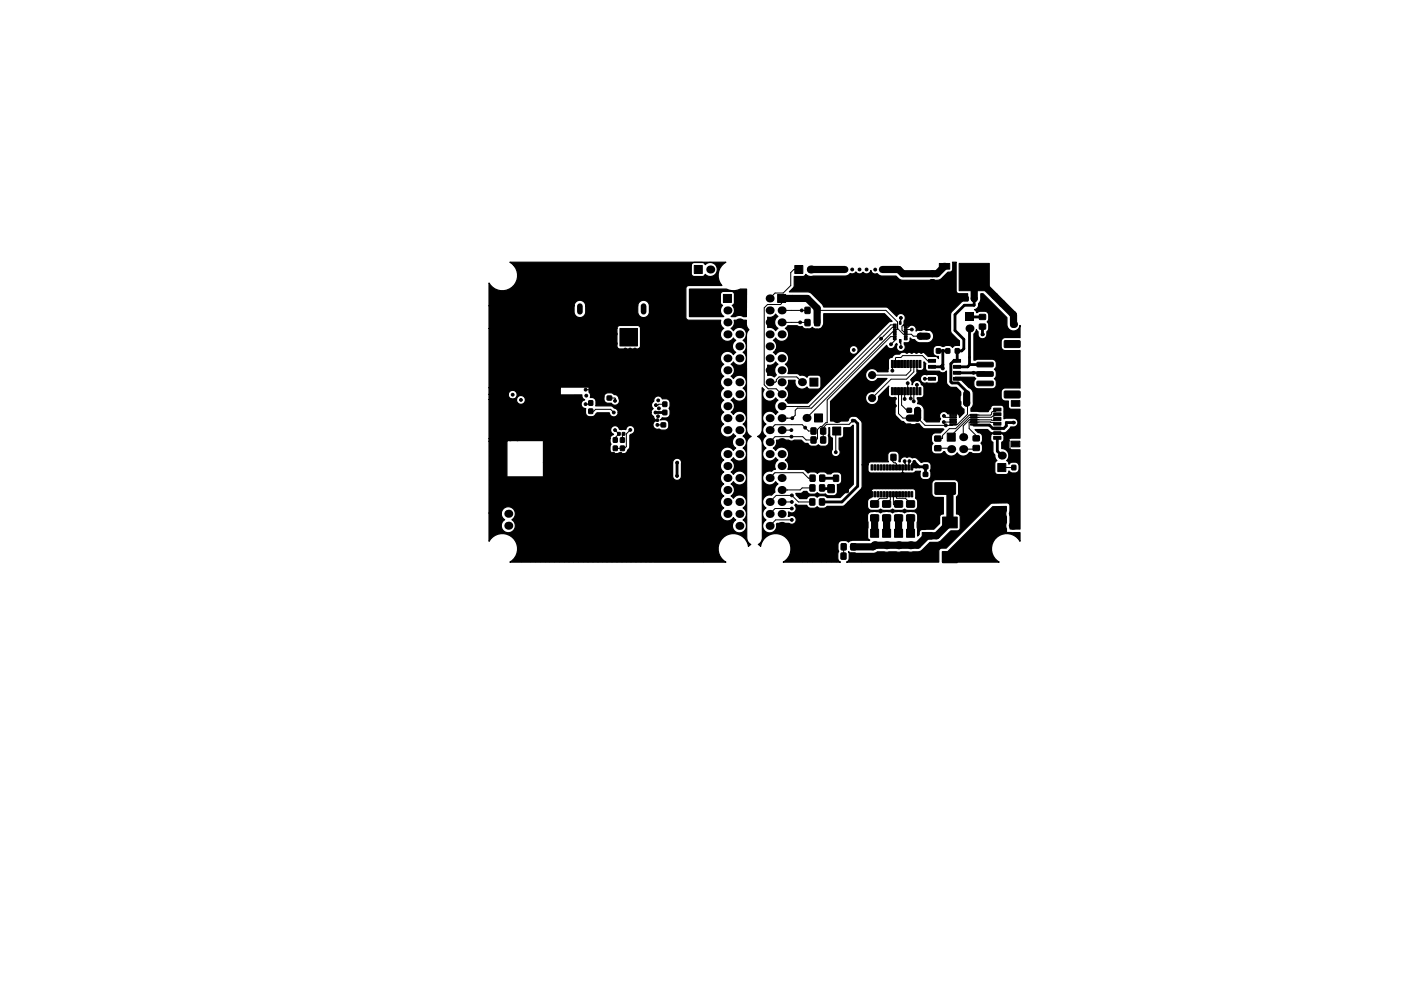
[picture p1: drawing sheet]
<svg xmlns="http://www.w3.org/2000/svg" width="297mm" height="210mm" viewBox="0 0 297 210" stroke-linecap="round" stroke-linejoin="round" font-family="sans-serif">
<g fill="#000" stroke="#000" stroke-width=".21">
<path d="M147.2 56.3h1.7v1.7h-1.7zM168.5 56.3h1.7v1.7h-1.7zM197.3 59.4h.8v.9h-.8zM197.3 57.6h.8v.9h-.8zM199.2 55.9h2.2v1.2h-2.2zM131.4 69.7h3.8v3.7h-3.8zM153.4 62.5h1.7v1.7h-1.7zM164.9 62.5h1.7v1.7h-1.7zM170.7 65.2h1v1.3h-1zM170.7 67.8h1v1.3h-1zM172.8 65.2h1l-.1 1.3h-1zM172.8 67.8h1l-.1 1.3h-1z"/>
<path d="M189 76.5h.4v1.5h-.4zM189.4 71.7h.6v.4h-.6zM189.4 71.2h.6v.4h-.6zM189.4 70.7h.6v.4h-.6zM189.4 70.2h.6v.4h-.6zM189.4 69.7h.6v.4h-.6zM189.4 69.2h.6v.4h-.6zM189.4 68.7h.6v.4h-.6zM189.7 76.5h.4l-.1 1.5h-.4zM190.3 76.5h.4v1.5h-.4zM190.7 72h.3v.6h-.3zM190.7 68.2h.3v.6h-.3z"/>
<path d="M191 76.5h.4l-.1 1.5h-.4zM191.6 76.5h.4v1.5h-.4zM191.7 68.7h.6v.4h-.6zM191.7 69.2h.6v.4h-.6zM191.7 69.7h.6v.4h-.6zM191.7 70.2h.6v.4h-.6zM191.7 70.7h.6v.4h-.6zM191.7 71.2h.6v.4h-.6zM191.7 71.7h.6v.4h-.6zM192.3 76.5h.4l-.1 1.5h-.4zM192.9 76.5h.4v1.5h-.4zM193.6 76.5h.4l-.1 1.5h-.4z"/>
<path d="M194.2 76.5h.4v1.5h-.4zM194.9 76.5h.4l-.1 1.5h-.4zM194.7 69.1h.8v.9h-.8zM194.7 70.9h.8v.9h-.8zM196.9 78.8h1.5v.6h-1.5zM196.9 77.5h1.5v.6h-1.5zM196.9 76.3h1.5v.6h-1.5zM196.2 69.1h.9l-.1 .9h-.8zM196.2 70.9h.9l-.1 .9h-.8zM199.2 60.5h2.2v1.2h-2.2zM198.5 72.2l.9 .1-.1 .9-.8-.1zM198.5 74h.9l-.1 .9h-.8z"/>
<path d="M200.5 72.2l.9 .1-.1 .9-.8-.1zM200.5 74h.9l-.1 .9h-.8zM202.2 76.3h1.5v.6h-1.5zM202.2 77.5h1.5v.6h-1.5zM202.2 78.8h1.5v.6h-1.5zM202.5 72.2l.9 .1-.1 .9-.8-.1zM202.5 74h.9l-.1 .9h-.8zM203.4 55.9h6.4v5.8h-6.4zM204.3 63h.9l.1 .8h-.9zM204.7 66.3h1.7v1.7h-1.7zM206.1 63h.9v.8h-.9zM207.7 68.8h1.2v1h-1.2z"/>
<path d="M207.7 66.7h1.2v1l-1.2 .1zM207.2 74.9h3.2l.2 .1v.6l-.2 .2h-3.1l-.2-.2zM207.2 76.9h3.2l.2 .1v.6l-.2 .2h-3.1l-.2-.2zM207.2 78.9h3.2l.2 .1v.6l-.2 .2h-3.1l-.2-.2zM213 72.3h3.1l.2 .2v1.1l-.2 .1h-3l-.2-.2zM124.8 85l.9 .1-.1 .9-.8-.1zM124.8 86.8h.9l-.1 .9h-.8zM127 84h.9v.8l-.9 .1zM128.7 84h.9l.1 .8-.9 .1zM130 92.9h.9l-.1 .9h-.8zM130 94.7h.9l-.1 .9-.8-.1zM131 91.8h.5v.5h-.5z"/>
<path d="M131.6 94.7h.8v.9h-.9zM131.6 92.9h.8v.9h-.9zM131.9 91.8h.6l-.1 .5h-.5zM140.2 89.7h.9v.8l-.9 .1zM140.6 85.3h.8l-.1 .9h-.8zM140.6 87.1h.8l-.1 .9h-.8zM141.9 89.7h.9l.1 .8-.9 .1zM171.7 80.2h1.7v1.7h-1.7zM172 92.7h1v1.3h-1zM172 90.8h1v1.3h-1zM172.7 87.8h1.7v1.7h-1.7zM174 92.7h1v1.3h-1z"/>
<path d="M174 90.8h1v1.3h-1zM176.6 90.6h1.7v1.7h-1.7zM184.7 98.6h.4v1.1h-.4zM185.3 98.6h.4v1.1h-.4zM186 98.6h.4v1.1h-.4zM186.6 98.6h.4v1.1h-.4zM187.3 98.6h.4v1.1h-.4zM186.9 96.4h1v1.3h-1zM187.9 98.6h.4v1.1h-.4zM188.6 98.6h.4v1.1h-.4zM189 82.3h.4v1.4h-.4zM189.2 98.6h.4v1.1h-.4z"/>
<path d="M188.9 96.4h1v1.3h-1zM189.7 82.3h.4l-.1 1.4h-.4zM189.9 98.6h.4v1.1h-.4zM190.3 82.3h.4v1.4h-.4zM190.5 98.6h.4v1.1h-.4zM191 82.3h.4l-.1 1.4h-.4zM191.2 98.6h.4v1.1h-.4zM191.6 82.2l.4 .1v1.4h-.4zM191.8 98.6h.4v1.1h-.4zM192.3 82.3h.4l-.1 1.4h-.4zM192.5 98.6h.4v1.1h-.4zM192.3 90h.9l-.1 .9h-.8z"/>
<path d="M192.3 88.2l.9 .1-.1 .9-.8-.1zM192.3 86.6h.9v.8l-.9 .1zM192.9 82.3h.4v1.4h-.4zM193.1 98.6h.4v1.1h-.4zM193.6 82.3h.4l-.1 1.4h-.4zM194.2 82.3h.4v1.4h-.4zM194.1 90h.9l-.1 .9h-.8zM194.1 88.2h.9l-.1 .9h-.8zM194.1 86.6h.9v.8l-.9 .1zM194.9 82.3h.4l-.1 1.4h-.4zM195.8 98.6h.9v.8l-.9 .1zM196.9 80.1h1.5v.6h-1.5z"/>
<path d="M197.5 98.6h.9l.1 .8-.9 .1zM198.2 92.5h1.2l.1 1-1.3 .1zM198.2 94.6h1.2l.1 1h-1.3zM200.8 91.9h1.7v1.7h-1.7zM201.4 89.9h1.4v.3h-1.4zM201.4 89.4h1.4v.3h-1.4zM201.4 88.9h1.4v.3h-1.4zM201.4 88.4h1.4v.3h-1.4zM201.4 87.9h1.4v.3h-1.4zM202.2 80.1h1.5v.6h-1.5zM202.7 83.1h.9l.1 .8-.9 .1zM202.8 85.1h.9v.8l-.9 .1z"/>
<path d="M204.5 83.1h.9v.8l-.9 .1zM204.5 85.1h.9v.8l-.9 .1zM205.8 87.9h1.4v.3h-1.4zM205.8 88.4h1.4v.3h-1.4zM205.8 88.9h1.4v.3h-1.4zM205.8 89.4h1.4v.3h-1.4zM205.8 89.9h1.4v.3h-1.4zM206.4 94.5h1.2v1l-1.2 .1zM206.4 92.5h1.2v1h-1.2zM207.2 80.9h3.2l.2 .1v.6l-.2 .2h-3.1l-.2-.2zM210.7 86.6h1.5v.6h-1.5zM210.7 87.6h1.5v.6h-1.5z"/>
<path d="M210.7 88.6h1.5v.6h-1.5zM210.7 89.6h1.5v.6h-1.5zM210.7 90.6h1.5v.6h-1.5zM210.7 91.6h1.5v.6h-1.5zM210.7 92.6h1.5v.6h-1.5zM214.4 85h1.8v1.2h-1.8zM214.4 93.6h1.8v1.2h-1.8zM214.5 97h.9l-.1 .9h-.8zM214.5 98.7l.9 .1-.1 .9-.8-.1zM213 83h3.1l.2 .2v1.1l-.2 .1h-3l-.2-.2zM104.4 108.1h1.7v1.7h-1.7zM171.7 105.9h1v1.2h-1z"/>
<path d="M171.8 102.9h1l-.1 1.3-1-.1zM171.8 100.8h1v1.3h-1zM173.8 105.9h1v1.2h-1zM173.8 102.9h1v1.3l-1-.1zM173.8 100.8h1v1.3h-1zM175.6 102.9h1.3l-.1 1.6h-1.3zM176.8 100.8l1 .1-.1 1.2h-1zM178.3 117.4h1.1l-.1 1.2h-1zM178.4 115.4h1v1.3l-1-.1zM178.8 100.8l1 .1v1.2h-1zM178.5 102.9h1.3v1.6h-1.3zM180.4 117.4h1v1.2h-1z"/>
<path d="M180.4 115.4h1v1.3l-1-.1zM184.6 112.3h1.7v1.7h-1.7zM184.7 104.3h.4v1.1h-.4zM185.3 104.3h.4v1.1h-.4zM184.6 106.3h1.6l.1 1.2-1.6 .1zM184.6 109.3l1.6-.1 .1 1.3-1.6 .1zM186 104.3h.4v1.1h-.4zM186.6 104.3h.4v1.1h-.4zM187.1 112.3h1.7v1.7h-1.7zM187.3 104.3h.4v1.1h-.4zM187.9 104.3h.4v1.1h-.4zM187.2 106.3h1.6v1.2l-1.6 .1z"/>
<path d="M187.2 109.3l1.6-.1v1.3l-1.6 .1zM188.6 104.3h.4v1.1h-.4zM189.2 104.3h.4v1.1h-.4zM189.7 112.3h1.7v1.7h-1.7zM189.9 104.3h.4v1.1h-.4zM190.5 104.3h.4v1.1h-.4zM189.7 106.3h1.6v1.2l-1.6 .1zM189.7 109.3l1.6-.1v1.3l-1.6 .1zM191.2 104.3h.4v1.1h-.4zM192.2 112.3h1.7v1.7h-1.7zM191.8 104.3h.4v1.1h-.4zM192.5 104.3h.4v1.1h-.4z"/>
<path d="M193.1 104.3h.4v1.1h-.4zM192.3 106.3h1.5l.1 1.2-1.6 .1zM192.3 109.3l1.5-.1 .1 1.3-1.6 .1zM195.5 117.4h2.1v1.4h-2.1zM195.5 113h2.1v1.4h-2.1zM195.8 100.2h.9v.8l-.9 .1zM197.5 100.2h.9v.8l-.9 .1zM198.3 102.5l4.2-.1 .1 .2v2.2l-.2 .1h-4.1l-.1-.3zM199.9 109.7h3.1v2.3h-3.1zM199.9 117.1h3.1v2.3h-3.1zM206.7 102.5l4.2-.1 .1 .2v2.2l-.2 .1h-4.1l-.1-.3zM211.3 108.1h1.7v1.7h-1.7z"/>
<path d="M211.6 98.3h1.7v1.7h-1.7z"/>
<circle cx="174" cy="57.2" r=".3"/>
<circle cx="175.3" cy="59.4" r=".3"/>
<circle cx="175.7" cy="57.2" r=".3"/>
<circle cx="176.3" cy="59.4" r=".3"/>
<circle cx="177.3" cy="59.4" r=".3"/>
<circle cx="177.6" cy="57.2" r=".3"/>
<circle cx="178.3" cy="59.4" r=".3"/>
<circle cx="179.1" cy="57.2" r=".3"/>
<circle cx="179.3" cy="59.4" r=".3"/>
<circle cx="180.3" cy="59.4" r=".3"/>
<circle cx="180.7" cy="57.2" r=".3"/>
<circle cx="181.4" cy="59.4" r=".3"/>
<circle cx="182.2" cy="57.2" r=".3"/>
<circle cx="183.7" cy="57.2" r=".3"/>
<circle cx="185.6" cy="57.2" r=".3"/>
<circle cx="187.1" cy="57.2" r=".3"/>
<circle cx="112.4" cy="74.3" r=".3"/>
<circle cx="112.8" cy="73.4" r=".3"/>
<circle cx="113.4" cy="74.3" r=".3"/>
<circle cx="113.8" cy="73.4" r=".3"/>
<circle cx="114.4" cy="74.3" r=".3"/>
<circle cx="115.8" cy="70.9" r=".3"/>
<circle cx="115.8" cy="72.4" r=".3"/>
<circle cx="115.8" cy="69.3" r=".3"/>
<circle cx="116.3" cy="70.1" r=".3"/>
<circle cx="116.3" cy="71.6" r=".3"/>
<circle cx="116.8" cy="70.9" r=".3"/>
<circle cx="116.8" cy="72.4" r=".3"/>
<circle cx="116.8" cy="69.3" r=".3"/>
<circle cx="117.3" cy="71.6" r=".3"/>
<circle cx="117.3" cy="70.1" r=".3"/>
<circle cx="117.9" cy="69.3" r=".3"/>
<circle cx="117.9" cy="72.4" r=".3"/>
<circle cx="117.9" cy="70.9" r=".3"/>
<circle cx="118.4" cy="70.1" r=".3"/>
<circle cx="118.4" cy="71.6" r=".3"/>
<circle cx="118.9" cy="72.4" r=".3"/>
<circle cx="118.9" cy="70.9" r=".3"/>
<circle cx="118.9" cy="69.3" r=".3"/>
<circle cx="119.4" cy="70.1" r=".3"/>
<circle cx="119.4" cy="71.6" r=".3"/>
<circle cx="119.9" cy="72.4" r=".3"/>
<circle cx="119.9" cy="70.9" r=".3"/>
<circle cx="119.9" cy="69.3" r=".3"/>
<circle cx="120.4" cy="71.6" r=".3"/>
<circle cx="120.4" cy="70.1" r=".3"/>
<circle cx="120.9" cy="72.4" r=".3"/>
<circle cx="120.9" cy="69.3" r=".3"/>
<circle cx="120.9" cy="70.9" r=".3"/>
<circle cx="122.4" cy="72.9" r=".3"/>
<circle cx="122.4" cy="70.9" r=".3"/>
<circle cx="122.4" cy="68.8" r=".3"/>
<circle cx="122.9" cy="69.8" r=".3"/>
<circle cx="122.9" cy="68.1" r=".3"/>
<circle cx="122.9" cy="71.9" r=".3"/>
<circle cx="123.4" cy="70.9" r=".3"/>
<circle cx="123.4" cy="68.8" r=".3"/>
<circle cx="123.4" cy="72.9" r=".3"/>
<circle cx="124" cy="69.8" r=".3"/>
<circle cx="124" cy="68.1" r=".3"/>
<circle cx="124.5" cy="68.8" r=".3"/>
<circle cx="125" cy="68.1" r=".3"/>
<circle cx="125.5" cy="68.8" r=".3"/>
<circle cx="126" cy="68.1" r=".3"/>
<circle cx="126.1" cy="71.5" r="1.86"/>
<circle cx="126.5" cy="68.8" r=".3"/>
<circle cx="127" cy="68.1" r=".3"/>
<circle cx="127.5" cy="68.8" r=".3"/>
<circle cx="128" cy="69.8" r=".3"/>
<circle cx="128" cy="68.1" r=".3"/>
<circle cx="128.5" cy="70.9" r=".3"/>
<circle cx="128.5" cy="68.8" r=".3"/>
<circle cx="128.5" cy="72.9" r=".3"/>
<circle cx="129" cy="68.1" r=".3"/>
<circle cx="129" cy="69.8" r=".3"/>
<circle cx="129" cy="71.9" r=".3"/>
<circle cx="129.5" cy="72.9" r=".3"/>
<circle cx="129.5" cy="68.8" r=".3"/>
<circle cx="129.5" cy="70.9" r=".3"/>
<circle cx="130" cy="69.8" r=".3"/>
<circle cx="130" cy="71.9" r=".3"/>
<circle cx="130.6" cy="72.9" r=".3"/>
<circle cx="130.6" cy="70.9" r=".3"/>
<circle cx="132.1" cy="76.4" r=".3"/>
<circle cx="132.1" cy="74.9" r=".3"/>
<circle cx="132.6" cy="75.7" r=".3"/>
<circle cx="132.6" cy="74.2" r=".3"/>
<circle cx="133.1" cy="76.4" r=".3"/>
<circle cx="133.1" cy="74.9" r=".3"/>
<circle cx="133.6" cy="75.7" r=".3"/>
<circle cx="133.6" cy="74.2" r=".3"/>
<circle cx="134.1" cy="74.9" r=".3"/>
<circle cx="134.1" cy="76.4" r=".3"/>
<circle cx="134.6" cy="74.2" r=".3"/>
<circle cx="134.6" cy="77.2" r=".3"/>
<circle cx="134.6" cy="75.7" r=".3"/>
<circle cx="135.1" cy="74.9" r=".3"/>
<circle cx="135.1" cy="76.4" r=".3"/>
<circle cx="135.6" cy="75.7" r=".3"/>
<circle cx="135.6" cy="74.2" r=".3"/>
<circle cx="135.6" cy="77.2" r=".3"/>
<circle cx="136.1" cy="74.9" r=".3"/>
<circle cx="136.1" cy="76.4" r=".3"/>
<circle cx="146.8" cy="64.5" r=".3"/>
<circle cx="146.8" cy="65.5" r=".3"/>
<circle cx="146.8" cy="66.5" r=".3"/>
<circle cx="146.8" cy="63.5" r=".3"/>
<circle cx="147.6" cy="66" r=".3"/>
<circle cx="147.6" cy="65" r=".3"/>
<circle cx="147.6" cy="64" r=".3"/>
<circle cx="148.3" cy="64.5" r=".3"/>
<circle cx="148.3" cy="65.5" r=".3"/>
<circle cx="148.3" cy="66.5" r=".3"/>
<circle cx="149.1" cy="65" r=".3"/>
<circle cx="149.1" cy="66" r=".3"/>
<circle cx="149.9" cy="65.5" r=".3"/>
<circle cx="149.9" cy="66.5" r=".3"/>
<circle cx="169.7" cy="68.4" r=".3"/>
<circle cx="170" cy="65.9" r=".3"/>
<circle cx="171.2" cy="70.1" r=".3"/>
<circle cx="171.7" cy="70.9" r=".3"/>
<circle cx="172.2" cy="70.1" r=".3"/>
<circle cx="172.7" cy="70.9" r=".3"/>
<circle cx="173.2" cy="70.1" r=".3"/>
<circle cx="173.7" cy="70.9" r=".3"/>
<circle cx="174.2" cy="62.5" r=".3"/>
<circle cx="174.2" cy="70.1" r=".3"/>
<circle cx="174.8" cy="61.7" r=".3"/>
<circle cx="174.8" cy="60.2" r=".3"/>
<circle cx="174.8" cy="63.2" r=".3"/>
<circle cx="174.8" cy="69.3" r=".3"/>
<circle cx="174.8" cy="70.9" r=".3"/>
<circle cx="175.3" cy="70.1" r=".3"/>
<circle cx="175.3" cy="67.1" r=".3"/>
<circle cx="175.3" cy="62.5" r=".3"/>
<circle cx="175.3" cy="68.6" r=".3"/>
<circle cx="175.3" cy="64" r=".3"/>
<circle cx="175.8" cy="60.2" r=".3"/>
<circle cx="175.8" cy="69.3" r=".3"/>
<circle cx="175.8" cy="63.2" r=".3"/>
<circle cx="175.8" cy="67.8" r=".3"/>
<circle cx="176.3" cy="64" r=".3"/>
<circle cx="176.3" cy="68.6" r=".3"/>
<circle cx="176.3" cy="67.1" r=".3"/>
<circle cx="176.8" cy="63.2" r=".3"/>
<circle cx="176.8" cy="67.8" r=".3"/>
<circle cx="176.8" cy="60.2" r=".3"/>
<circle cx="177.3" cy="64" r=".3"/>
<circle cx="177.3" cy="67.1" r=".3"/>
<circle cx="177.8" cy="60.2" r=".3"/>
<circle cx="177.8" cy="63.2" r=".3"/>
<circle cx="177.8" cy="67.8" r=".3"/>
<circle cx="178.3" cy="67.1" r=".3"/>
<circle cx="178.3" cy="64" r=".3"/>
<circle cx="178.8" cy="60.2" r=".3"/>
<circle cx="178.8" cy="67.8" r=".3"/>
<circle cx="178.8" cy="63.2" r=".3"/>
<circle cx="179.3" cy="67.1" r=".3"/>
<circle cx="179.3" cy="64" r=".3"/>
<circle cx="179.8" cy="67.8" r=".3"/>
<circle cx="179.8" cy="63.2" r=".3"/>
<circle cx="179.8" cy="60.2" r=".3"/>
<circle cx="180.3" cy="67.1" r=".3"/>
<circle cx="180.3" cy="64" r=".3"/>
<circle cx="180.8" cy="60.2" r=".3"/>
<circle cx="180.8" cy="67.8" r=".3"/>
<circle cx="181" cy="74.2" r=".3"/>
<circle cx="181.9" cy="60.2" r=".3"/>
<circle cx="182.6" cy="71.6" r=".3"/>
<circle cx="183.4" cy="71.1" r=".3"/>
<circle cx="183.4" cy="72.1" r=".3"/>
<circle cx="184.2" cy="71.6" r=".3"/>
<circle cx="184.2" cy="70.6" r=".3"/>
<circle cx="184.9" cy="79.6" r=".75"/>
<circle cx="184.9" cy="71.1" r=".3"/>
<circle cx="186.8" cy="71.8" r=".3"/>
<circle cx="188.9" cy="73" r=".3"/>
<circle cx="189.2" cy="78.6" r=".3"/>
<circle cx="191" cy="73.6" r=".3"/>
<circle cx="191" cy="67.4" r=".3"/>
<circle cx="192.3" cy="74.7" r=".3"/>
<circle cx="192.8" cy="73.9" r=".3"/>
<circle cx="193.3" cy="74.7" r=".3"/>
<circle cx="193.3" cy="73.1" r=".3"/>
<circle cx="193.3" cy="69.9" r=".3"/>
<circle cx="193.8" cy="73.9" r=".3"/>
<circle cx="194.3" cy="73.1" r=".3"/>
<circle cx="194.3" cy="74.7" r=".3"/>
<circle cx="194.8" cy="73.9" r=".3"/>
<circle cx="195.3" cy="73.1" r=".3"/>
<circle cx="195.3" cy="74.7" r=".3"/>
<circle cx="195.8" cy="73.9" r=".3"/>
<circle cx="196.3" cy="74.7" r=".3"/>
<circle cx="196.3" cy="73.1" r=".3"/>
<circle cx="196.9" cy="73.9" r=".3"/>
<circle cx="197.4" cy="74.7" r=".3"/>
<circle cx="197.4" cy="73.1" r=".3"/>
<circle cx="199.9" cy="78.2" r=".3"/>
<circle cx="199.9" cy="74.4" r=".3"/>
<circle cx="206.4" cy="79.1" r=".3"/>
<circle cx="207.5" cy="72.9" r=".3"/>
<circle cx="208" cy="73.7" r=".3"/>
<circle cx="208.3" cy="70.9" r=".3"/>
<circle cx="208.5" cy="72.9" r=".3"/>
<circle cx="209" cy="73.7" r=".3"/>
<circle cx="209.6" cy="72.9" r=".3"/>
<circle cx="210.1" cy="73.7" r=".3"/>
<circle cx="210.6" cy="72.9" r=".3"/>
<circle cx="210.9" cy="62.9" r=".3"/>
<circle cx="211.1" cy="73.7" r=".3"/>
<circle cx="211.6" cy="72.9" r=".3"/>
<circle cx="211.7" cy="63.6" r=".3"/>
<circle cx="212.5" cy="64.4" r=".3"/>
<circle cx="213.2" cy="65.1" r=".3"/>
<circle cx="214" cy="65.9" r=".3"/>
<circle cx="214.8" cy="66.7" r=".3"/>
<circle cx="214.9" cy="67.8" r=".3"/>
<circle cx="214.9" cy="68.8" r=".3"/>
<circle cx="104.1" cy="95.8" r=".3"/>
<circle cx="104.1" cy="98.8" r=".3"/>
<circle cx="104.1" cy="93.7" r=".3"/>
<circle cx="104.1" cy="94.7" r=".3"/>
<circle cx="104.1" cy="99.8" r=".3"/>
<circle cx="104.1" cy="97.8" r=".3"/>
<circle cx="104.1" cy="96.8" r=".3"/>
<circle cx="104.9" cy="94.2" r=".3"/>
<circle cx="104.9" cy="98.3" r=".3"/>
<circle cx="104.9" cy="95.2" r=".3"/>
<circle cx="104.9" cy="97.3" r=".3"/>
<circle cx="104.9" cy="96.3" r=".3"/>
<circle cx="104.9" cy="99.3" r=".3"/>
<circle cx="106.7" cy="93.2" r=".3"/>
<circle cx="106.7" cy="92.2" r=".3"/>
<circle cx="107.4" cy="92.7" r=".3"/>
<circle cx="108.2" cy="92.2" r=".3"/>
<circle cx="108.2" cy="93.2" r=".3"/>
<circle cx="108.7" cy="83.7" r=".3"/>
<circle cx="109" cy="92.7" r=".3"/>
<circle cx="109.7" cy="92.2" r=".3"/>
<circle cx="109.7" cy="93.2" r=".3"/>
<circle cx="110.4" cy="84.8" r=".3"/>
<circle cx="113.3" cy="91.9" r=".3"/>
<circle cx="113.3" cy="92.7" r=".3"/>
<circle cx="114" cy="91.4" r=".3"/>
<circle cx="114" cy="92.2" r=".3"/>
<circle cx="115.8" cy="95.8" r=".3"/>
<circle cx="115.8" cy="97.3" r=".3"/>
<circle cx="115.8" cy="94.2" r=".3"/>
<circle cx="116.3" cy="93.5" r=".3"/>
<circle cx="116.3" cy="95" r=".3"/>
<circle cx="116.3" cy="96.5" r=".3"/>
<circle cx="116.8" cy="95.8" r=".3"/>
<circle cx="116.8" cy="97.3" r=".3"/>
<circle cx="116.8" cy="94.2" r=".3"/>
<circle cx="117.3" cy="95" r=".3"/>
<circle cx="117.3" cy="96.5" r=".3"/>
<circle cx="117.3" cy="93.5" r=".3"/>
<circle cx="117.9" cy="95.8" r=".3"/>
<circle cx="117.9" cy="94.2" r=".3"/>
<circle cx="117.9" cy="97.3" r=".3"/>
<circle cx="123.2" cy="89.9" r=".3"/>
<circle cx="123.2" cy="91.4" r=".3"/>
<circle cx="123.7" cy="90.7" r=".3"/>
<circle cx="124.1" cy="85.7" r=".3"/>
<circle cx="124.2" cy="82.7" r=".3"/>
<circle cx="124.2" cy="91.4" r=".3"/>
<circle cx="124.2" cy="89.9" r=".3"/>
<circle cx="124.3" cy="83.9" r=".3"/>
<circle cx="124.7" cy="90.7" r=".3"/>
<circle cx="125.2" cy="89.9" r=".3"/>
<circle cx="125.2" cy="91.4" r=".3"/>
<circle cx="129.3" cy="97.3" r=".3"/>
<circle cx="129.3" cy="96.5" r=".3"/>
<circle cx="130" cy="97" r=".3"/>
<circle cx="130" cy="96.3" r=".3"/>
<circle cx="130.1" cy="87.5" r=".3"/>
<circle cx="130.4" cy="91.2" r=".3"/>
<circle cx="130.4" cy="85" r=".3"/>
<circle cx="130.8" cy="97.3" r=".3"/>
<circle cx="130.8" cy="96.5" r=".3"/>
<circle cx="131.6" cy="96.3" r=".3"/>
<circle cx="131.6" cy="97" r=".3"/>
<circle cx="132.3" cy="96.5" r=".3"/>
<circle cx="132.3" cy="97.3" r=".3"/>
<circle cx="133.6" cy="91.2" r=".3"/>
<circle cx="134.2" cy="89" r=".3"/>
<circle cx="134.2" cy="88.2" r=".3"/>
<circle cx="134.2" cy="87.4" r=".3"/>
<circle cx="134.2" cy="86.6" r=".3"/>
<circle cx="135.2" cy="88.2" r=".3"/>
<circle cx="135.2" cy="89" r=".3"/>
<circle cx="135.2" cy="87.4" r=".3"/>
<circle cx="135.2" cy="86.6" r=".3"/>
<circle cx="139" cy="87.5" r=".3"/>
<circle cx="139.1" cy="86" r=".3"/>
<circle cx="139.4" cy="90.1" r=".3"/>
<circle cx="139.4" cy="89.1" r=".3"/>
<circle cx="139.5" cy="88.3" r=".3"/>
<circle cx="139.5" cy="84.9" r=".3"/>
<circle cx="139.7" cy="86.6" r=".3"/>
<circle cx="143.6" cy="98.2" r=".3"/>
<circle cx="167.8" cy="91.3" r=".3"/>
<circle cx="167.8" cy="92.6" r=".3"/>
<circle cx="168" cy="88.7" r=".3"/>
<circle cx="170.7" cy="90.7" r=".3"/>
<circle cx="177.2" cy="95.9" r=".3"/>
<circle cx="180.8" cy="89.2" r=".3"/>
<circle cx="184.9" cy="84.5" r=".75"/>
<circle cx="188.2" cy="86.9" r=".3"/>
<circle cx="188.2" cy="91.9" r=".3"/>
<circle cx="188.2" cy="85.3" r=".3"/>
<circle cx="188.7" cy="84.6" r=".3"/>
<circle cx="188.7" cy="92.7" r=".3"/>
<circle cx="188.7" cy="86.1" r=".3"/>
<circle cx="188.7" cy="91.2" r=".3"/>
<circle cx="189.2" cy="86.9" r=".3"/>
<circle cx="189.2" cy="91.9" r=".3"/>
<circle cx="189.2" cy="85.3" r=".3"/>
<circle cx="189.2" cy="90.4" r=".3"/>
<circle cx="189.7" cy="84.6" r=".3"/>
<circle cx="189.7" cy="91.2" r=".3"/>
<circle cx="189.7" cy="92.7" r=".3"/>
<circle cx="189.7" cy="86.1" r=".3"/>
<circle cx="190.2" cy="90.4" r=".3"/>
<circle cx="190.2" cy="91.9" r=".3"/>
<circle cx="190.8" cy="91.2" r=".3"/>
<circle cx="191.3" cy="90.4" r=".3"/>
<circle cx="191.8" cy="97.8" r=".3"/>
<circle cx="191.8" cy="84.6" r=".3"/>
<circle cx="192.5" cy="81.3" r=".3"/>
<circle cx="192.8" cy="97.8" r=".3"/>
<circle cx="193.1" cy="84.5" r=".3"/>
<circle cx="193.7" cy="85.1" r=".3"/>
<circle cx="193.9" cy="98" r=".3"/>
<circle cx="194.4" cy="81.6" r=".3"/>
<circle cx="196.1" cy="80.4" r=".3"/>
<circle cx="197.9" cy="82.8" r=".3"/>
<circle cx="197.9" cy="84.8" r=".3"/>
<circle cx="197.9" cy="81.8" r=".3"/>
<circle cx="197.9" cy="85.8" r=".3"/>
<circle cx="197.9" cy="87.9" r=".3"/>
<circle cx="197.9" cy="83.8" r=".3"/>
<circle cx="197.9" cy="86.9" r=".3"/>
<circle cx="198.6" cy="84.3" r=".3"/>
<circle cx="198.6" cy="86.4" r=".3"/>
<circle cx="198.6" cy="85.3" r=".3"/>
<circle cx="198.6" cy="87.4" r=".3"/>
<circle cx="198.6" cy="83.3" r=".3"/>
<circle cx="198.6" cy="82.3" r=".3"/>
<circle cx="199.4" cy="83.8" r=".3"/>
<circle cx="199.4" cy="84.8" r=".3"/>
<circle cx="200.1" cy="89.5" r=".3"/>
<circle cx="200.1" cy="88.2" r=".3"/>
<circle cx="200.2" cy="84.3" r=".3"/>
<circle cx="200.2" cy="83.3" r=".3"/>
<circle cx="200.2" cy="85.3" r=".3"/>
<circle cx="200.5" cy="90.2" r=".3"/>
<circle cx="200.9" cy="83.8" r=".3"/>
<circle cx="200.9" cy="84.8" r=".3"/>
<circle cx="201.6" cy="86.3" r=".3"/>
<circle cx="201.7" cy="83.3" r=".3"/>
<circle cx="201.7" cy="84.3" r=".3"/>
<circle cx="214.9" cy="89.7" r=".3"/>
<circle cx="104.1" cy="102.9" r=".3"/>
<circle cx="104.1" cy="103.9" r=".3"/>
<circle cx="104.1" cy="100.8" r=".3"/>
<circle cx="104.1" cy="105.9" r=".3"/>
<circle cx="104.1" cy="104.9" r=".3"/>
<circle cx="104.1" cy="101.8" r=".3"/>
<circle cx="104.9" cy="104.4" r=".3"/>
<circle cx="104.9" cy="102.4" r=".3"/>
<circle cx="104.9" cy="100.3" r=".3"/>
<circle cx="104.9" cy="105.4" r=".3"/>
<circle cx="104.9" cy="103.4" r=".3"/>
<circle cx="104.9" cy="101.3" r=".3"/>
<circle cx="110.5" cy="118.9" r=".3"/>
<circle cx="111" cy="118.1" r=".3"/>
<circle cx="111.5" cy="118.9" r=".3"/>
<circle cx="112" cy="118.1" r=".3"/>
<circle cx="112.5" cy="118.9" r=".3"/>
<circle cx="113" cy="118.1" r=".3"/>
<circle cx="113.5" cy="118.9" r=".3"/>
<circle cx="114" cy="118.1" r=".3"/>
<circle cx="114.6" cy="118.9" r=".3"/>
<circle cx="115.1" cy="118.1" r=".3"/>
<circle cx="115.6" cy="118.9" r=".3"/>
<circle cx="116.1" cy="118.1" r=".3"/>
<circle cx="116.6" cy="118.9" r=".3"/>
<circle cx="117.1" cy="118.1" r=".3"/>
<circle cx="117.6" cy="118.9" r=".3"/>
<circle cx="118.1" cy="118.1" r=".3"/>
<circle cx="118.6" cy="118.9" r=".3"/>
<circle cx="119.1" cy="118.1" r=".3"/>
<circle cx="119.6" cy="118.9" r=".3"/>
<circle cx="120.1" cy="118.1" r=".3"/>
<circle cx="120.7" cy="118.9" r=".3"/>
<circle cx="121.2" cy="118.1" r=".3"/>
<circle cx="121.7" cy="118.9" r=".3"/>
<circle cx="122.2" cy="118.1" r=".3"/>
<circle cx="122.7" cy="118.9" r=".3"/>
<circle cx="123.2" cy="118.1" r=".3"/>
<circle cx="123.7" cy="118.9" r=".3"/>
<circle cx="124.2" cy="118.1" r=".3"/>
<circle cx="124.7" cy="118.9" r=".3"/>
<circle cx="125.2" cy="118.1" r=".3"/>
<circle cx="125.7" cy="118.9" r=".3"/>
<circle cx="126.2" cy="118.1" r=".3"/>
<circle cx="126.7" cy="118.9" r=".3"/>
<circle cx="127.3" cy="118.1" r=".3"/>
<circle cx="127.8" cy="118.9" r=".3"/>
<circle cx="128.3" cy="118.1" r=".3"/>
<circle cx="128.8" cy="118.9" r=".3"/>
<circle cx="129.3" cy="118.1" r=".3"/>
<circle cx="129.8" cy="118.9" r=".3"/>
<circle cx="130.3" cy="118.1" r=".3"/>
<circle cx="130.8" cy="118.9" r=".3"/>
<circle cx="131.3" cy="118.1" r=".3"/>
<circle cx="131.8" cy="118.9" r=".3"/>
<circle cx="132.3" cy="118.1" r=".3"/>
<circle cx="132.8" cy="118.9" r=".3"/>
<circle cx="133.4" cy="118.1" r=".3"/>
<circle cx="133.9" cy="118.9" r=".3"/>
<circle cx="134.4" cy="118.1" r=".3"/>
<circle cx="134.9" cy="118.9" r=".3"/>
<circle cx="135.4" cy="118.1" r=".3"/>
<circle cx="135.9" cy="118.9" r=".3"/>
<circle cx="136.4" cy="118.1" r=".3"/>
<circle cx="136.9" cy="118.9" r=".3"/>
<circle cx="137.4" cy="118.1" r=".3"/>
<circle cx="137.9" cy="118.9" r=".3"/>
<circle cx="138.4" cy="118.1" r=".3"/>
<circle cx="138.9" cy="118.9" r=".3"/>
<circle cx="139.4" cy="118.1" r=".3"/>
<circle cx="140" cy="118.9" r=".3"/>
<circle cx="140.5" cy="118.1" r=".3"/>
<circle cx="141" cy="118.9" r=".3"/>
<circle cx="141.5" cy="118.1" r=".3"/>
<circle cx="142" cy="118.9" r=".3"/>
<circle cx="142.3" cy="106.2" r=".3"/>
<circle cx="142.5" cy="118.1" r=".3"/>
<circle cx="142.8" cy="105.6" r=".3"/>
<circle cx="143" cy="118.9" r=".3"/>
<circle cx="143.3" cy="105.1" r=".3"/>
<circle cx="143.5" cy="118.1" r=".3"/>
<circle cx="143.5" cy="101" r=".3"/>
<circle cx="144" cy="118.9" r=".3"/>
<circle cx="144.5" cy="118.1" r=".3"/>
<circle cx="145" cy="118.9" r=".3"/>
<circle cx="145.5" cy="118.1" r=".3"/>
<circle cx="146.1" cy="118.9" r=".3"/>
<circle cx="146.6" cy="118.1" r=".3"/>
<circle cx="147.1" cy="118.9" r=".3"/>
<circle cx="147.6" cy="118.1" r=".3"/>
<circle cx="148.1" cy="118.9" r=".3"/>
<circle cx="148.6" cy="118.1" r=".3"/>
<circle cx="149.1" cy="118.9" r=".3"/>
<circle cx="149.6" cy="118.1" r=".3"/>
<circle cx="149.6" cy="116.8" r=".3"/>
<circle cx="150.1" cy="116.1" r=".3"/>
<circle cx="150.1" cy="118.9" r=".3"/>
<circle cx="150.6" cy="118.1" r=".3"/>
<circle cx="150.6" cy="116.8" r=".3"/>
<circle cx="150.6" cy="115.3" r=".3"/>
<circle cx="151.1" cy="118.9" r=".3"/>
<circle cx="151.1" cy="116.1" r=".3"/>
<circle cx="151.1" cy="114.5" r=".3"/>
<circle cx="151.6" cy="113.8" r=".3"/>
<circle cx="151.6" cy="115.3" r=".3"/>
<circle cx="152.1" cy="114.5" r=".3"/>
<circle cx="152.7" cy="113.8" r=".3"/>
<circle cx="167.9" cy="110.3" r=".3"/>
<circle cx="167.9" cy="106.5" r=".3"/>
<circle cx="167.9" cy="107.9" r=".3"/>
<circle cx="167.9" cy="105.1" r=".3"/>
<circle cx="168.1" cy="114.3" r=".3"/>
<circle cx="168.7" cy="115.1" r=".3"/>
<circle cx="168.7" cy="116.6" r=".3"/>
<circle cx="168.7" cy="113.5" r=".3"/>
<circle cx="169.2" cy="114.3" r=".3"/>
<circle cx="169.2" cy="115.8" r=".3"/>
<circle cx="169.2" cy="117.3" r=".3"/>
<circle cx="169.7" cy="115.1" r=".3"/>
<circle cx="169.7" cy="116.6" r=".3"/>
<circle cx="169.7" cy="118.1" r=".3"/>
<circle cx="170.2" cy="115.8" r=".3"/>
<circle cx="170.2" cy="118.9" r=".3"/>
<circle cx="170.2" cy="117.3" r=".3"/>
<circle cx="170.7" cy="116.6" r=".3"/>
<circle cx="170.7" cy="118.1" r=".3"/>
<circle cx="171.2" cy="117.3" r=".3"/>
<circle cx="171.2" cy="118.9" r=".3"/>
<circle cx="171.7" cy="118.1" r=".3"/>
<circle cx="172.2" cy="118.9" r=".3"/>
<circle cx="172.7" cy="118.1" r=".3"/>
<circle cx="173.2" cy="118.9" r=".3"/>
<circle cx="173.7" cy="118.1" r=".3"/>
<circle cx="174.2" cy="118.9" r=".3"/>
<circle cx="174.8" cy="118.1" r=".3"/>
<circle cx="175.3" cy="118.9" r=".3"/>
<circle cx="175.8" cy="118.1" r=".3"/>
<circle cx="176.3" cy="118.9" r=".3"/>
<circle cx="176.8" cy="118.1" r=".3"/>
<circle cx="177.3" cy="118.9" r=".3"/>
<circle cx="182.6" cy="117.9" r=".3"/>
<circle cx="182.6" cy="118.9" r=".3"/>
</g>
<g fill="#000">
<circle cx="148" cy="59.7" r=".85"/>
<circle cx="150.6" cy="57.2" r=".85"/>
<circle cx="150.6" cy="59.7" r=".85"/>
<circle cx="169.4" cy="59.7" r=".85"/>
<circle cx="171.9" cy="59.7" r=".85"/>
<circle cx="171.9" cy="57.2" r=".85"/>
<circle cx="154.2" cy="78.6" r=".85"/>
<circle cx="154.2" cy="76" r=".85"/>
<circle cx="154.2" cy="68.4" r=".85"/>
<circle cx="154.2" cy="73.5" r=".85"/>
<circle cx="154.2" cy="70.9" r=".85"/>
<circle cx="154.2" cy="65.9" r=".85"/>
<circle cx="156.8" cy="78.6" r=".85"/>
<circle cx="156.8" cy="76" r=".85"/>
<circle cx="156.8" cy="68.4" r=".85"/>
<circle cx="156.8" cy="73.5" r=".85"/>
<circle cx="156.8" cy="65.9" r=".85"/>
<circle cx="156.8" cy="70.9" r=".85"/>
<circle cx="156.8" cy="63.3" r=".85"/>
<circle cx="163.2" cy="78.6" r=".85"/>
<circle cx="163.2" cy="70.9" r=".85"/>
<circle cx="163.2" cy="73.5" r=".85"/>
<circle cx="163.2" cy="76" r=".85"/>
<circle cx="163.2" cy="65.9" r=".85"/>
<circle cx="163.2" cy="68.4" r=".85"/>
<circle cx="163.2" cy="63.3" r=".85"/>
<circle cx="165.7" cy="65.9" r=".85"/>
<circle cx="165.7" cy="68.4" r=".85"/>
<circle cx="165.7" cy="70.9" r=".85"/>
<circle cx="165.7" cy="73.5" r=".85"/>
<circle cx="165.7" cy="76" r=".85"/>
<circle cx="165.7" cy="78.6" r=".85"/>
<circle cx="205.6" cy="69.7" r=".85"/>
<circle cx="208.3" cy="70.9" r=".3"/>
<circle cx="214.9" cy="68.8" r=".76"/>
<circle cx="154.2" cy="96.3" r=".85"/>
<circle cx="154.2" cy="81.1" r=".85"/>
<circle cx="154.2" cy="86.2" r=".85"/>
<circle cx="154.2" cy="91.3" r=".85"/>
<circle cx="154.2" cy="88.7" r=".85"/>
<circle cx="154.2" cy="83.6" r=".85"/>
<circle cx="154.2" cy="98.9" r=".85"/>
<circle cx="154.2" cy="93.8" r=".85"/>
<circle cx="156.8" cy="91.3" r=".85"/>
<circle cx="156.8" cy="98.9" r=".85"/>
<circle cx="156.8" cy="93.8" r=".85"/>
<circle cx="156.8" cy="86.2" r=".85"/>
<circle cx="156.8" cy="83.6" r=".85"/>
<circle cx="156.8" cy="96.3" r=".85"/>
<circle cx="156.8" cy="88.7" r=".85"/>
<circle cx="156.8" cy="81.1" r=".85"/>
<circle cx="163.2" cy="88.7" r=".85"/>
<circle cx="163.2" cy="98.9" r=".85"/>
<circle cx="163.2" cy="91.3" r=".85"/>
<circle cx="163.2" cy="83.6" r=".85"/>
<circle cx="163.2" cy="93.8" r=".85"/>
<circle cx="163.2" cy="96.3" r=".85"/>
<circle cx="163.2" cy="81.1" r=".85"/>
<circle cx="163.2" cy="86.2" r=".85"/>
<circle cx="165.7" cy="83.6" r=".85"/>
<circle cx="165.7" cy="81.1" r=".85"/>
<circle cx="165.7" cy="88.7" r=".85"/>
<circle cx="165.7" cy="96.3" r=".85"/>
<circle cx="165.7" cy="98.9" r=".85"/>
<circle cx="165.7" cy="86.2" r=".85"/>
<circle cx="165.7" cy="91.3" r=".85"/>
<circle cx="165.7" cy="93.8" r=".85"/>
<circle cx="170" cy="81.1" r=".85"/>
<circle cx="171" cy="88.7" r=".85"/>
<circle cx="177.4" cy="88.9" r=".85"/>
<circle cx="201.7" cy="95.3" r=".85"/>
<circle cx="204.2" cy="92.7" r=".85"/>
<circle cx="204.2" cy="95.3" r=".85"/>
<circle cx="212.4" cy="96.7" r=".85"/>
<circle cx="214.9" cy="89.7" r=".3"/>
<circle cx="105.2" cy="111.5" r=".85"/>
<circle cx="107.8" cy="111.5" r=".85"/>
<circle cx="107.8" cy="109" r=".85"/>
<circle cx="154.2" cy="109" r=".85"/>
<circle cx="154.2" cy="106.5" r=".85"/>
<circle cx="154.2" cy="111.6" r=".85"/>
<circle cx="154.2" cy="104" r=".85"/>
<circle cx="154.2" cy="101.4" r=".85"/>
<circle cx="156.8" cy="104" r=".85"/>
<circle cx="156.8" cy="101.4" r=".85"/>
<circle cx="156.8" cy="111.6" r=".85"/>
<circle cx="156.8" cy="109" r=".85"/>
<circle cx="156.8" cy="106.5" r=".85"/>
<circle cx="163.2" cy="101.4" r=".85"/>
<circle cx="163.2" cy="104" r=".85"/>
<circle cx="163.2" cy="109" r=".85"/>
<circle cx="163.2" cy="106.5" r=".85"/>
<circle cx="163.2" cy="111.6" r=".85"/>
<circle cx="165.7" cy="106.5" r=".85"/>
<circle cx="165.7" cy="104" r=".85"/>
<circle cx="165.7" cy="109" r=".85"/>
<circle cx="165.7" cy="111.6" r=".85"/>
<circle cx="165.7" cy="101.4" r=".85"/>
<circle cx="185.4" cy="118.2" r=".85"/>
<circle cx="185.4" cy="115.7" r=".85"/>
<circle cx="188" cy="118.2" r=".85"/>
<circle cx="188" cy="115.7" r=".85"/>
<circle cx="190.5" cy="118.2" r=".85"/>
<circle cx="190.5" cy="115.7" r=".85"/>
<circle cx="193.1" cy="118.2" r=".85"/>
<circle cx="193.1" cy="115.7" r=".85"/>
<circle cx="212.2" cy="111.5" r=".85"/>
<circle cx="214.7" cy="111.5" r=".85"/>
<circle cx="214.7" cy="109" r=".85"/>
</g>
<path d="M122.9 64.9v1.2M136.5 64.9v1.2" fill="none" stroke="#000" stroke-width="1.2"/>
<g fill="none" stroke="#000" stroke-width=".21">
<path d="M169.4 57.2h-1.1l-.6 .6v2.8l-1.6 1.6h-1.8l-1.1 1.1M165.7 65.9h5.5M165.7 68.4h5.5M166.7 63.3h-1v1.1l-.2 .2h-2.8l-.7 .7v16.4l.9 .8h1.7l1.1 1.1M171.2 65.8v.1M173.3 68.4v-2.6h14.5l2.5 2.5v1.5l-.6 .1M188.8 73h.1M188.9 73h.1M189.2 78.6h.1M189.2 77.2v1.4M189.7 68.9h-.8l-17.4 17.3h-5.8M189.7 71.9v.3l-.8 .8"/>
<path d="M189.7 69.4h-.5l-17.2 17.2h-3l-.4 .4v1.1l-.6 .6M189.7 70.4h-.4l-18.3 18.3M189.7 71.4h-.9l-13.4 13.5v4.8M190.3 69.7l1.2 1.2h1.7l.4 .4h1.5M190.9 72.3l.1 1.3M191 67.4h.1M191 67.4l-.1 1.1M192 69.9h1.3M192.1 68.5l-.1 .9h.5l.5-.3M192.8 68.8l-1.3 .1-.3 .3v.9l.4 .3h.4M193.1 77.2v1.4l-1 1h-7.2M193.3 69.9h.1"/>
<path d="M193.8 77.2v1.7l-1.6 1.5h-3.3l-4 4.1M194.4 77.2v1.6M197.6 76.6h-.9l-1.1-1.2h-4.2l-.4 .4h-1l-.1 .2v1.2M124.2 85.7h.1M124.2 82.7h2.7l.6 .5v1.2M125.2 85.5l-.2 .2h-.8M125.4 87.2h.5l.4-.4h3.2l.6 .7M127.4 83.1h.1M127.4 83.2l.1 .1M129.2 84.4h1.2v.6M130.4 91.2l.8 .8-.7 .8v.6M132.2 92l-.2 .3v1.1"/>
<path d="M133.6 91.2l-.8 .8v2.8l-.4 .3h-1.8M139.4 90.1h.1M139.4 90.1h1.2M141 85.8h-1.3l-.2 .2h-.4M163.2 91.3l1.1-1.2h5.8l1.3 1.3h1.1M165.7 88.7h2.3M165.7 91.3h2.1M166.9 88.7h.1M167.8 91.3h.1M168 88.7h.1M168 86.2h.1M170 81.1l-1.1-1.1h-3.7l-.6 .6v.3l-.2 .2h-1.2"/>
<path d="M175.4 89.7h-.3l-.8 .8h-.3l-.7 .6v2l-.2 .2h-2.2l-.7-.7h-5.9l-1.1 1.2M175.4 89.7h.1M177.4 91.4l-.2 .2v4.3M180.8 89.2l-.8 .8h-4.8l-.7 .7v2.6M189.3 97.3v.6l.8 .5v.8M190.5 83v4.8l.9 .9h1.4M191.2 83v2.9l1.1 1.1h.5M191.4 99.2v1.4M191.8 97.8h.1M191.8 84.6h.1M191.8 97.8v.5l.2 .2v.7M191.8 83v1.6"/>
<path d="M192.5 81.3h.1M192.5 81.3v1.7M192.8 97.8h.1M192.8 97.8l-.1 1.4M193 88.2v.5M193.1 84.5h.1M193.1 83v1.5M193.8 85.1h-.1M193.8 83v2.1M193.9 98h.1M193.9 98l-.6 .4v.8M194.4 81.6v1.4"/>
<path d="M196.1 80.4h.1M196.1 80.4h1.5l-.2 .2M198.8 95.1h2.7l.2 .2M200.1 89.5h2M200.1 88.2h.1M200.1 88.2l.3 .3h1.7M203.1 85.5h.1M203.1 83.5v2M203.1 85.5h-.8l-.7 .8v.9l.5 .5v.3M205 85.5h.5M205.1 83.5v4.4l-2.1 2.1h-.9l-.2 .2h-5.8l-1.9-1.9M206.5 90h3.2l.8 .9h1"/>
<path d="M207 95l-.3 .3h-2.5M207.5 89l.1 .1M207.6 89.5h-.1M211.3 90l.2-.1h-.5l-.3-.3-.7-.1h-4.4l-.1 1.4 1.5 1.5v.6M211.5 91.9h.9l1.7 1.7v1.6l.9 .8v1.4M211.5 87.9h-.4l-.9 .6h-4.7l-3.8 3.9v.3M211.5 86.9l-.4 .4h-.7l-.4 .8-4.5-.1-2.9 2.9h-1.3l-1.5 1.5v.6h-1M211.5 88.9h-.5l-.3 .3-5.2-.2-1.3 1.4v2.3M212.4 99.2h2.6M163.2 101.4l1.1-1.1h5.9l1.2 1.1h.9M165.7 106.5h2.2M166.9 103.9v.1"/>
<path d="M167.9 106.5h.1M167.9 107.9h.1M167.9 110.3h.1M167.9 107.9h-3.6l-1.1 1.1M167.9 110.3h-3.4l-1.3 1.3M167.9 105.1h.1M167.9 105.1l1.4 1.4h2.9M167.9 105.1h-3.3l-1.4 1.4M172.3 103.5h-.1M172.3 103.5h-2.2l-.4 .4-4 .1M178.9 116v1.9M180.9 117.9l.3 .3"/>
<path d="M184.9 104.9h-2.5l-.2 .1M188.1 104.9l-.1 .8h-1.5l-1.1 1.1M188.8 104.9v1.1l-.8 .8v.6M189.4 104.9v2.1l.4 .4h.7M190.1 104.9l.1 .8h1.8l1.1 1.1v.6M193.1 109.4v.6"/>
</g>
<g fill="none" stroke="#000" stroke-width=".6">
<path d="M197.6 77.8h2M199 72.7h4M199 74.4h2M199.9 77.4v.8l-.3-.4M199.9 77.4l-.3 .4M199.9 74.4v3M202.9 79.1h5.7l.3 .2M205.6 77.4l-.4 .4h-2.3M205.6 69.7v7.7M205.6 67.1l2.7 .1M206.5 63.4v1.4h-2l-2 2v3.3l1.9 1.9v2l-.5 .4h-.9v2.1l-.8 .1-.6 .6v3.8l.2 .2h1.3l1.9 1.9v.4M208.3 69.3v1.6"/>
<path d="M208.9 77.3l-3.3 .1M139 87.5h2M143.6 98.2l-.1 2.8M180.8 89.2h.4l.7 .7v13.2l-3.4 3.4h-4.2M193.4 99h2.9l-.1 1.6M193.6 98.5l.5 .5M193.9 98l1 1M203.1 80.4h.1M205.1 80.4h-2.2M211.5 92.9v2.8l.9 1M214.9 89.7h-1.5v.7l-.6 .5h-2.3l-.7-.7h-3.3M174.3 103.5l.2 .2h1.7"/>
<path d="M174.3 101.4l.1 .1M174.4 101.5h2.9M174.4 101.5h-.1"/>
</g>
<g fill="none" stroke="#000" stroke-width="1.5">
<path d="M171.9 57.2h7.2M200.3 56.5l-1.6 1.6h-7.3l-.9-.9h-3.4M206.6 58.8h-.1M206.6 58.8l-.1 4.6M206.6 58.8h.3l8 8v2M165.7 63.3h5.5l2.1 2.1v3M195.1 71.3h.1M195.1 71.3h1.5M192.8 88.7h1.7M194.5 87l.1 1.7M194.6 88.7h-.1M205 85.5h.1"/>
<path d="M205 83.5v2M185.4 109.9v3.2M188 109.9v3.2M190.5 109.9v3.2M193.1 109.9v3.2M200.4 103.6l1 1v6.2l-2.8 2.9h-2l-2 2h-9.2l-.3 .3h-4.2"/>
</g>
<path d="M103.7 60a3.2 3.2 0 0 0 4.7 1.1 3.2 3.2 0 0 0 .5-4.8h37.7v1.7a.64 .64 0 0 0 .6 .7h1.8l.5-.5a1.49 1.49 0 0 0 2.1 0 1.49 1.49 0 0 0 0-2.1 1.49 1.49 0 0 0-2.1 .1l-.5-.5h-1.8a.64 .64 0 0 0-.6 .6h-37.7l-.8-.7h45.8a3.2 3.2 0 0 0-.8 5h-7.1l-.4 .2-.2 .4v6.1a.63 .63 0 0 0 .6 .6h6.8v.9l.7 .9-.2 .1a1.49 1.49 0 0 0-.1 2.3 1.49 1.49 0 0 0 2.3-.4l.5 .5-.2 .1a1.49 1.49 0 0 0 .2 2.4l-.5 .5-.1-.1a1.49 1.49 0 0 0-2.3-.1 1.49 1.49 0 0 0 .4 2.3 1.48 1.48 0 0 0 0 2.5 1.48 1.48 0 0 0 0 2.6 1.48 1.48 0 0 0 0 2.5 1.48 1.48 0 0 0 0 2.5 1.48 1.48 0 0 0 0 2.6 1.49 1.49 0 0 0-.3 2.3 1.49 1.49 0 0 0 2.3-.3l.5 .5-.2 .1a1.49 1.49 0 0 0 .2 2.5l-.5 .5-.1-.2a1.49 1.49 0 0 0-2.3 0 1.49 1.49 0 0 0 .4 2.2 1.48 1.48 0 0 0 0 2.5 1.48 1.48 0 0 0 0 2.6 1.48 1.48 0 0 0 0 2.5 1.48 1.48 0 0 0 0 2.6 1.49 1.49 0 0 0-.3 2.3 1.49 1.49 0 0 0 2.3-.3l.5 .5-.2 .1a1.49 1.49 0 0 0-.1 2.2 1.49 1.49 0 0 0 2.2-.1 1.49 1.49 0 0 0-.4-2.2 1.48 1.48 0 0 0 0-2.5 1.49 1.49 0 0 0 .3-2.4 1.49 1.49 0 0 0-2.3 .3l-.5-.5 .2-.1a1.49 1.49 0 0 0-.2-2.4l.5-.5 .1 .2a1.49 1.49 0 0 0 2.2 .1 1.49 1.49 0 0 0-.1-2.3 1.49 1.49 0 0 0-2.2 .4l-.5-.5 .2-.1a1.49 1.49 0 0 0-.2-2.4l.5-.5 .1 .2a1.49 1.49 0 0 0 2.3 0 1.49 1.49 0 0 0-.4-2.2 1.48 1.48 0 0 0 0-2.6 1.48 1.48 0 0 0 0-2.5 1.49 1.49 0 0 0 .3-2.3 1.49 1.49 0 0 0-2.3 .2l-.5-.5 .2-.1a1.49 1.49 0 0 0-.2-2.4l.5-.5 .1 .2a1.49 1.49 0 0 0 2.3 0 1.49 1.49 0 0 0-.4-2.2 1.49 1.49 0 0 0 .3-2.4 1.49 1.49 0 0 0-2.3 .3l-.5-.5 .2-.1a1.49 1.49 0 0 0-.2-2.4l.5-.5 .1 .2a1.49 1.49 0 0 0 2.3 0 1.49 1.49 0 0 0-.4-2.3 1.48 1.48 0 0 0 0-2.5 1.49 1.49 0 0 0 .3-2.3 1.49 1.49 0 0 0-2.3 .3l-.5-.5 .7-.9-.1-.9h2.6l.1 1.2 .5 .8-.4 .6-.1 .6v20.1l.3 .8 .7 .6-.8 .7-.2 .8v20l.3 .8 .6 .6-.5 .4a3.2 3.2 0 0 0-5.1-2.1 3.2 3.2 0 0 0 .3 5.5h-45.8l.5-.3a3.2 3.2 0 0 0 0-5 3.2 3.2 0 0 0-4.9 .9v-6h2.6l.2 .8 .5 .6a1.49 1.49 0 0 0-.4 2.2 1.49 1.49 0 0 0 2.3 0 1.49 1.49 0 0 0-.4-2.2 1.49 1.49 0 0 0 .1-2.6 1.49 1.49 0 0 0-2.3 1.2h-2.6v-15.3h3.8l.1 7.6h7.5l.1-3h27.4l.1 3.2 .3 .4 .5 .1 .6-.1 .3-.5 .1-3.3-.3-.5-.4-.3-.8 .2-.4 .8h-27.4l-.1-4.7-11.4 .1v-.5h25.6l.1 .7 .2 .4-.2 .5-.1 .7a1.06 1.06 0 0 0 1.6 .9l.3-.2a1.21 1.21 0 0 0 1.9-.5l.4-.7v-2.5l.4-.3a.95 .95 0 0 0 .3-1.7 .95 .95 0 0 0-1.5 .8h-.9a.51 .51 0 0 1-.7-.5 .94 .94 0 0 0-1.5 0 .94 .94 0 0 0 .5 1.4 1.04 1.04 0 0 0-.8 1h-25.6v-8.3h5.8v.1a.94 .94 0 0 0 1.4 .7 .94 .94 0 0 0 0-1.5 .94 .94 0 0 0-1.4 .7h-5.8v-1.1h4.1v.1a.94 .94 0 0 0 1.4 .7 .94 .94 0 0 0 0-1.5 .94 .94 0 0 0-1.4 .7h-4.1v-1.4h15.1l.1 1.5h4.5l.1 .6 .5 .4h-.1a.94 .94 0 0 0-.7 1.1 .94 .94 0 0 0 1 .8v1a1.16 1.16 0 0 0 1.6 .6l.8-.7h2.6a.94 .94 0 0 0 1 .9 .94 .94 0 0 0 .9-1h6.9l.2 .5 .4 .4a.94 .94 0 0 0 .6 .8 .94 .94 0 0 0-.7 1.2 .94 .94 0 0 0 1.2 .6l.5 .2h.9a1.16 1.16 0 0 0 .6-1.6l-.6-.5h-1.1l.4-.5 .1 .1a1.14 1.14 0 0 0 1.3-.3 1.14 1.14 0 0 0 .3-1.2l-.3-.6 .3-.4v-.9a1.09 1.09 0 0 0-1.6-.7l-.1-.1a.94 .94 0 0 0-1.2-.4 .94 .94 0 0 0-.6 1 .94 .94 0 0 0-.1 1.6l-.4 .4-.1 .4h-6.9l-.4-.7-1.1-.7h-3.3l.1-.9a.94 .94 0 0 0-1.2-.9v-.1h2.8v.5a.88 .88 0 0 0 .9 .9l.7-.1a.98 .98 0 0 0 1.4 .3 .98 .98 0 0 0 .2-1.4l-.4-.6-1.3-.5-1.1 .2-.4 .7h-2.8v-.5l-.3-.5v-1l-.1-.1-21.1 .2v-12.6h27.1v3.7l.2 .5 .4 .1h3.8a.64 .64 0 0 0 .6-.6v-3.7l-.2-.5-.4-.1h-3.8a.64 .64 0 0 0-.6 .6h-27.1v-4.8h18v1.3a1.24 1.24 0 0 0 1.2 1.2 1.24 1.24 0 0 0 1.3-1.2v-1.3h11v1.5a1.24 1.24 0 0 0 1.3 1 1.24 1.24 0 0 0 1.2-1.2v-1.5a1.24 1.24 0 0 0-1.3-1 1.24 1.24 0 0 0-1.2 1.2h-11v-.2a1.24 1.24 0 0 0-1.3-1 1.24 1.24 0 0 0-1.2 1.2h-18zM168.4 58.7h1.9l.5-.5 1 .5 7.4-.1 .5-.1 .6-.5a.93 .93 0 0 0 1.2-.3 .93 .93 0 0 0 1.5 0 .93 .93 0 0 0 .9 .4 .93 .93 0 0 0 .7-.7 .93 .93 0 0 0 1.4 .6l.8 .6h3.2l.7 .6 .5 .3h7.5l.8-.3 1.5-1.5h.4a.64 .64 0 0 0 .6-.6l-.1-1.5h.9v6.4l.4 .3h2v1.5l-1.3 .2-2.1 2.1-.2 .5v3.7l.2 .5 1.6 1.6v.9a1.29 1.29 0 0 0-1.4 .4h-.1a1.58 1.58 0 0 0-1.9-.2h-.1a1.73 1.73 0 0 0-1.5-.1l-.5 .4v1.1a.93 .93 0 0 0 1.1 .7v.5l-.5-.5h-1.7l-.8-.7-.4-.2h-4.3l-.6 .4h-.8l-.5 .4a.59 .59 0 0 1-.7 .4l-.3 .5-.1 2.5h-2.2a1.39 1.39 0 0 0-2.1-.4 1.39 1.39 0 0 0 0 2.1 1.39 1.39 0 0 0 2.1-.3h2l-2.9 2.8a1.39 1.39 0 0 0-1.7 1.3 1.39 1.39 0 0 0 1.5 1.5 1.39 1.39 0 0 0 1.2-1.8l2.3-2.2-.1 2a.82 .82 0 0 0 1.1 .5h.3v3.5l1.1 1.3 .7 .2 .4 .5 .5 .2 2.4-.1 1.1 1 4.1 .1-.7 .7h-1a.89 .89 0 0 0-.9 .9v.8l.3 .6-.3 .5v.8a.89 .89 0 0 0 .9 .9h1.1l.6-.5h.2a1.48 1.48 0 0 0 1.2 1 1.48 1.48 0 0 0 1.4-.7 1.49 1.49 0 0 0 2.6-.1l1 .3 1.4-.2 .4-.6v-.9l-.3-.6 .3-.5v-.9h1.7l.1 .8 .4 .4v2.1l.4 .6 .2 .9 .3 .3-.5 .5v1.8a.64 .64 0 0 0 .7 .7h1.8a.66 .66 0 0 0 .5-.8l.1 .1a1.29 1.29 0 0 0 2-.2v-1.1a1.16 1.16 0 0 0-1.6-.6l-.5 .4-.1-.5-.4-.3 .2-.1a1.49 1.49 0 0 0 .1-1.6 1.49 1.49 0 0 0-1.3-.8v-1.4l.4-.2 .1-.4v-.7l-.3-.4-2-.1-.5 .2-.1 .4h-1.7a.88 .88 0 0 0-.9-.8l-.7-.7h2.7l.9 .7h2.7l.5-.2 .8-1h.9l.5-.5 .1-.7-.6-.6-1.8-.1-.5 .2v-2.3l-.2-.5-.5-.1h-1.5a.67 .67 0 0 0-.7 .7l-.5 .6h-3.6v-.7l.4-.5 .1-.6-.2-2.5-.3-.4-2.3-2.1-1.1-.2v-.3h4.1l.3 .4a1.42 1.42 0 0 0-.2 1.8l.7 .3h3.1a1.11 1.11 0 0 0 .7-1.6l-.4-.6a1.42 1.42 0 0 0 .2-1.8l-.2-.2 .2-.1a1.42 1.42 0 0 0-.2-1.8l-.4-.2h-3l-.9 .2v-5.6l.5-.9 .4 .5v.7l.2 .4 .4 .3h.6l.5-.4 .1-1 .4-.6v-1l-.3-.5 .3-.6-.1-1.3-.7-.4-1.1 .1-.7 .2-.1-.4-.3-.2 .4-.2 .4-.4 .1-.7 .4-.8 .1-1.3h.4l5.1 5.1v1.4a1.4 1.4 0 0 0 1.2 1.4 1.4 1.4 0 0 0 1.6-1.2v2.6h-3.1a.89 .89 0 0 0-.9 .9v1.2l.5 .6 3.5 .1v7.9h-3.1a.89 .89 0 0 0-.9 .9v1.3l.5 .5 1 .1v1.2l.2 .3 .4 .2h1.9v6.2h-1.9a.64 .64 0 0 0-.6 .6v1.3l.3 .4 2.2 .1v16.8h-2.1l-.1-4.9a.64 .64 0 0 0-.6-.6h-3.1l-.4 .2-9.4 9.4h-1.1l-.3 .2-.2 .4v2.4h-19.5l.3-.2 .2-.5 .1-1.1-.2-.5 .4 .3 .6 .1h4.2l.9-.3 7.2 .1 1.9-.2 2.1-1.9h1.7l.5-.3 2.2-2.2h1.5l.3-.2 .2-.4v-2.3a.66 .66 0 0 0-.8-.6v-3.7l.4-.6v-2.2a.89 .89 0 0 0-.8-.8h-3.9l-.5 .1-.4 .6v2.1a.89 .89 0 0 0 .9 .9h1.5v3.6a.66 .66 0 0 0-.8 .6v1.4l-1.2 1.2h-2.5a.64 .64 0 0 0-.6 .7v.4l-.4 .3 .1-4.4a1.43 1.43 0 0 0-1.9-.7h-.4a.55 .55 0 0 1-1 0h-1.6a.55 .55 0 0 1-.9 0h-1.6a.55 .55 0 0 1-1 0l-.8-.1a1.18 1.18 0 0 0-1.5 .9l.1 1.4-.1 3.2 .2 .3 .3 .3h-3.5l-.6 .1-.4 .3-.5-.3h-1l-.7 .5v1.3a.87 .87 0 0 1-.1 1l.1 1.3 .5 .5h-12.2l.5-.3a3.2 3.2 0 0 0-.4-5.4 3.2 3.2 0 0 0-4.8 2.3l-.5-.4 .6-.6 .2-.8v-20l-.2-.9-.8-.6 .7-.6 .3-.7v-9l.4 .4a1.49 1.49 0 0 0 .3 2.2 1.49 1.49 0 0 0 2.2-.5l.4 .5-.1 .1a1.48 1.48 0 0 0 .1 2.4l-.4 .5-.2-.1a1.49 1.49 0 0 0-2.2-.1 1.49 1.49 0 0 0 .3 2.3 1.48 1.48 0 0 0 0 2.5 1.48 1.48 0 0 0 0 2.6 1.49 1.49 0 0 0-.3 2.3 1.49 1.49 0 0 0 2.4-.3l.4 .5-.6 .8-.1 .6 .2 .6h-.4l-.4 .4-.3-.1a1.49 1.49 0 0 0-1.5 2.2 1.49 1.49 0 0 0 2.7 .1l.4 .5-.1 .1a1.56 1.56 0 0 0-.5 1.6l-.7 .7a1.49 1.49 0 0 0-1.8 .8 1.49 1.49 0 0 0 .6 1.9 1.48 1.48 0 0 0 0 2.5 1.49 1.49 0 0 0-.6 1.9 1.49 1.49 0 0 0 1.9 .8 1.49 1.49 0 0 0 .9-1.8l.2-.2h2.5a.94 .94 0 0 0 1.3-.1 .94 .94 0 0 0 0-1.2 .94 .94 0 0 0-1.3-.1h-.2l.1-1h.1a.94 .94 0 0 0 1.3-.1 .94 .94 0 0 0-.1-1.3l.2-.3 .4 .3h2l.2 .4 .4 .2h1l.6-.3 .5 .3h.8l.7-.4h3.4l1.2-.9h4v.9a.89 .89 0 0 0 .9 .9h1.4a.55 .55 0 0 1 1 0h1.6l.4-.3 .5 .3h1.6a.55 .55 0 0 1 1 0h1.4a.89 .89 0 0 0 .9-.9v-1.1l-.5-.6v-1.5l-.3-.5h-8.5a.64 .64 0 0 0-.6 .6v1.3l-.5 .2-.3 .7h-4l2.8-3 .1-4.9h1.2v1.2l.2 .4 .3 .1 6.4 .1 .5-.2 .4 .2h1.7l.6-.4h1.1a1.43 1.43 0 0 0 .3 1.6l1 .2a1.06 1.06 0 0 0 .9-1.6l-.1-.4a1.22 1.22 0 0 0-.6-1.8l-1.4 .1-1-.9h-.8a1.13 1.13 0 0 0-1.3-.2 .94 .94 0 0 0-.9 .1 .94 .94 0 0 0-.4 .9l-.3-.1v-1.3a.89 .89 0 0 0-.8-.9h-.9l-.5 .4-.2 .5 .2 1.4h-3.7a.64 .64 0 0 0-.7 .6h-1.2v-8.7l-.2-.5-.9-.9-.5-.2-.9 .2-.6 .8h-3.6v-4.1l11.9-11.9a.94 .94 0 0 0 1 .7 .94 .94 0 0 0 .8-.9l.3-.2 .1 .1a.99 .99 0 0 0 .2 1.4 .99 .99 0 0 0 1.3-.1 .99 .99 0 0 0 0-1.4v-.2h.8a.75 .75 0 0 0 .5-1l.4 .3 .5 .1a1.39 1.39 0 0 0 1.3 .6h1.6a1.4 1.4 0 0 0 1.2-1.5 1.4 1.4 0 0 0-1.4-1.3h-1.8l-.6 .4a.95 .95 0 0 0-.4-1.2 .95 .95 0 0 0-1.1 .1l-1.1-.1 .1-.9a.97 .97 0 0 0-.1-1.5 .97 .97 0 0 0-1.5 .4l-2.1-2h-13.4l-.4-.7-2.5-2.4-4.3-.1 .9-1zM146.2 61.3h7.8a3.2 3.2 0 0 0 3 0h1.3l-.1 5.9h-.6l-.7-.3-1 .3-.9-.1a1.48 1.48 0 0 0 .3-2.3l.4-.5v-1.8a.64 .64 0 0 0-.6-.7h-1.7a.64 .64 0 0 0-.7 .7l.1 1.8 .4 .5a1.48 1.48 0 0 0 .3 2.3l-7.3 .1zM162.8 77.4h.8l.9-.6 .4 .5a1.48 1.48 0 0 0-.3 2.2l-.4 .5-.6-.3h-.8zM162.8 67.3h.8l.9-.7 .4 .5a1.48 1.48 0 0 0 0 2.6l-.4 .5-.9-.7h-.8zM167 69.1h2l.6 .2 .5-.1 .3 .4 .5 .2h.8l.5-.4a1.42 1.42 0 0 0 1.5 .4 1.42 1.42 0 0 0 .9-1.3v-1.9h12.9l1.6 1.6-.8 .2-17.1 17.1h-4.1l-.6-.6a1.48 1.48 0 0 0 0-2.5l.7-.9v-.8h1.4a1.49 1.49 0 0 0 .7 1.7 1.49 1.49 0 0 0 1.8-.3l.5 .4 1.8 .1a.64 .64 0 0 0 .7-.7v-1.7a.64 .64 0 0 0-.7-.6h-1.8l-.5 .5-.6-.5h-.9l-.5-.3h-2.1a1.48 1.48 0 0 0-.5-2 1.49 1.49 0 0 0 .3-2.3 1.49 1.49 0 0 0-2.3 .2l-.5-.5 .5-.5h15.6a.94 .94 0 0 0 1.2 .9 .94 .94 0 0 0 .3-1.5 .94 .94 0 0 0-1.5 .4v.2h-15.6a1.48 1.48 0 0 0-.5-2l.5-.5a1.49 1.49 0 0 0 2.3 .3 1.49 1.49 0 0 0-.3-2.3zM195.9 76.8l.4 .4-.1 .9a.64 .64 0 0 0 .7 .7h2.3l.7 .3 .4-.1 .4-.3v2.3l.1 .5 .7 .6 1.2 .1 .9 .9-.1 2.4a1.43 1.43 0 0 0 .9 1.3v.8l-1 1a.67 .67 0 0 0-.6-.8h-1.4a.55 .55 0 0 1-.8-.4 1 1 0 0 0-1.2 .3 1 1 0 0 0 0 1.3l-.2 .5h-2.8l-.5-.5 .1-1.9a1.46 1.46 0 0 0-1.5-1.5 1.26 1.26 0 0 0 0-1.2h.2a.85 .85 0 0 0 1.2-.5v-1.6a.65 .65 0 0 0-.6-.7 .96 .96 0 0 0-.9-.9 .96 .96 0 0 0-1 .9v-.6l-.3-.4 .3-.3h1.7a1.03 1.03 0 0 0 1.5 1h1.8a.64 .64 0 0 0 .6-.6v-.6a.64 .64 0 0 0-.6-.7l-1.8 .1a1.07 1.07 0 0 0-1.5 .8h-1.7l.9-1 .2-.8a.96 .96 0 0 0 1.3-.3zM164.6 93.4h2.6l.5 .2 .7-.2h1.5l.6 .6 .8 .1 .2 .3 .5 .3h1l.5-.4 .5 .4h.9a.89 .89 0 0 0 .8-.9l-.1-1.4 .1-.5v-1.2h.2v1.6a.63 .63 0 0 0 .6 .6v2.4a.94 .94 0 0 0 .1 1.3 .94 .94 0 0 0 1.2 0 .94 .94 0 0 0 .1-1.3v-2.4a.73 .73 0 0 0 1-.6v-1.6h1.3l.7-.5v12.6l-2.8 2.8h-2.8l-.7-.4h-.8l-.5 .3-.6-.3h-.8l-.5 .1-.3 .5h-1.5l-.8-.8-.1-.3h1.1l.6-.4h.7l.2 .3 .5 .2h1l.5-.3 .5 .3h1.2l.6 .4h1.1a.89 .89 0 0 0 .9-.9l-.1-1.5a.89 .89 0 0 0 1-.9v-.9a.89 .89 0 0 0-.9-.9l-.8 .1-.6 .3h-.8l-.3-.2-.4-.2h-.9l-.5 .4-.7-.4h-.8l-.5 .3-.9-.8h-3.4a1.48 1.48 0 0 0-.5-2 1.49 1.49 0 0 0 .3-2.3 1.49 1.49 0 0 0-2.3 .3l-.5-.5a1.54 1.54 0 0 0 .6-1.7zM199.8 117.1l1.2-.1 9.5-9.5h2.9l-.2 1.6 .2 1.8-.2 .8 .2 1.2 2.9 .1v1.9a3.2 3.2 0 0 0-5.1-.7 3.2 3.2 0 0 0 .7 5.1h-12.1z" fill="#000" stroke="#000" stroke-width=".25"/>
</svg>
